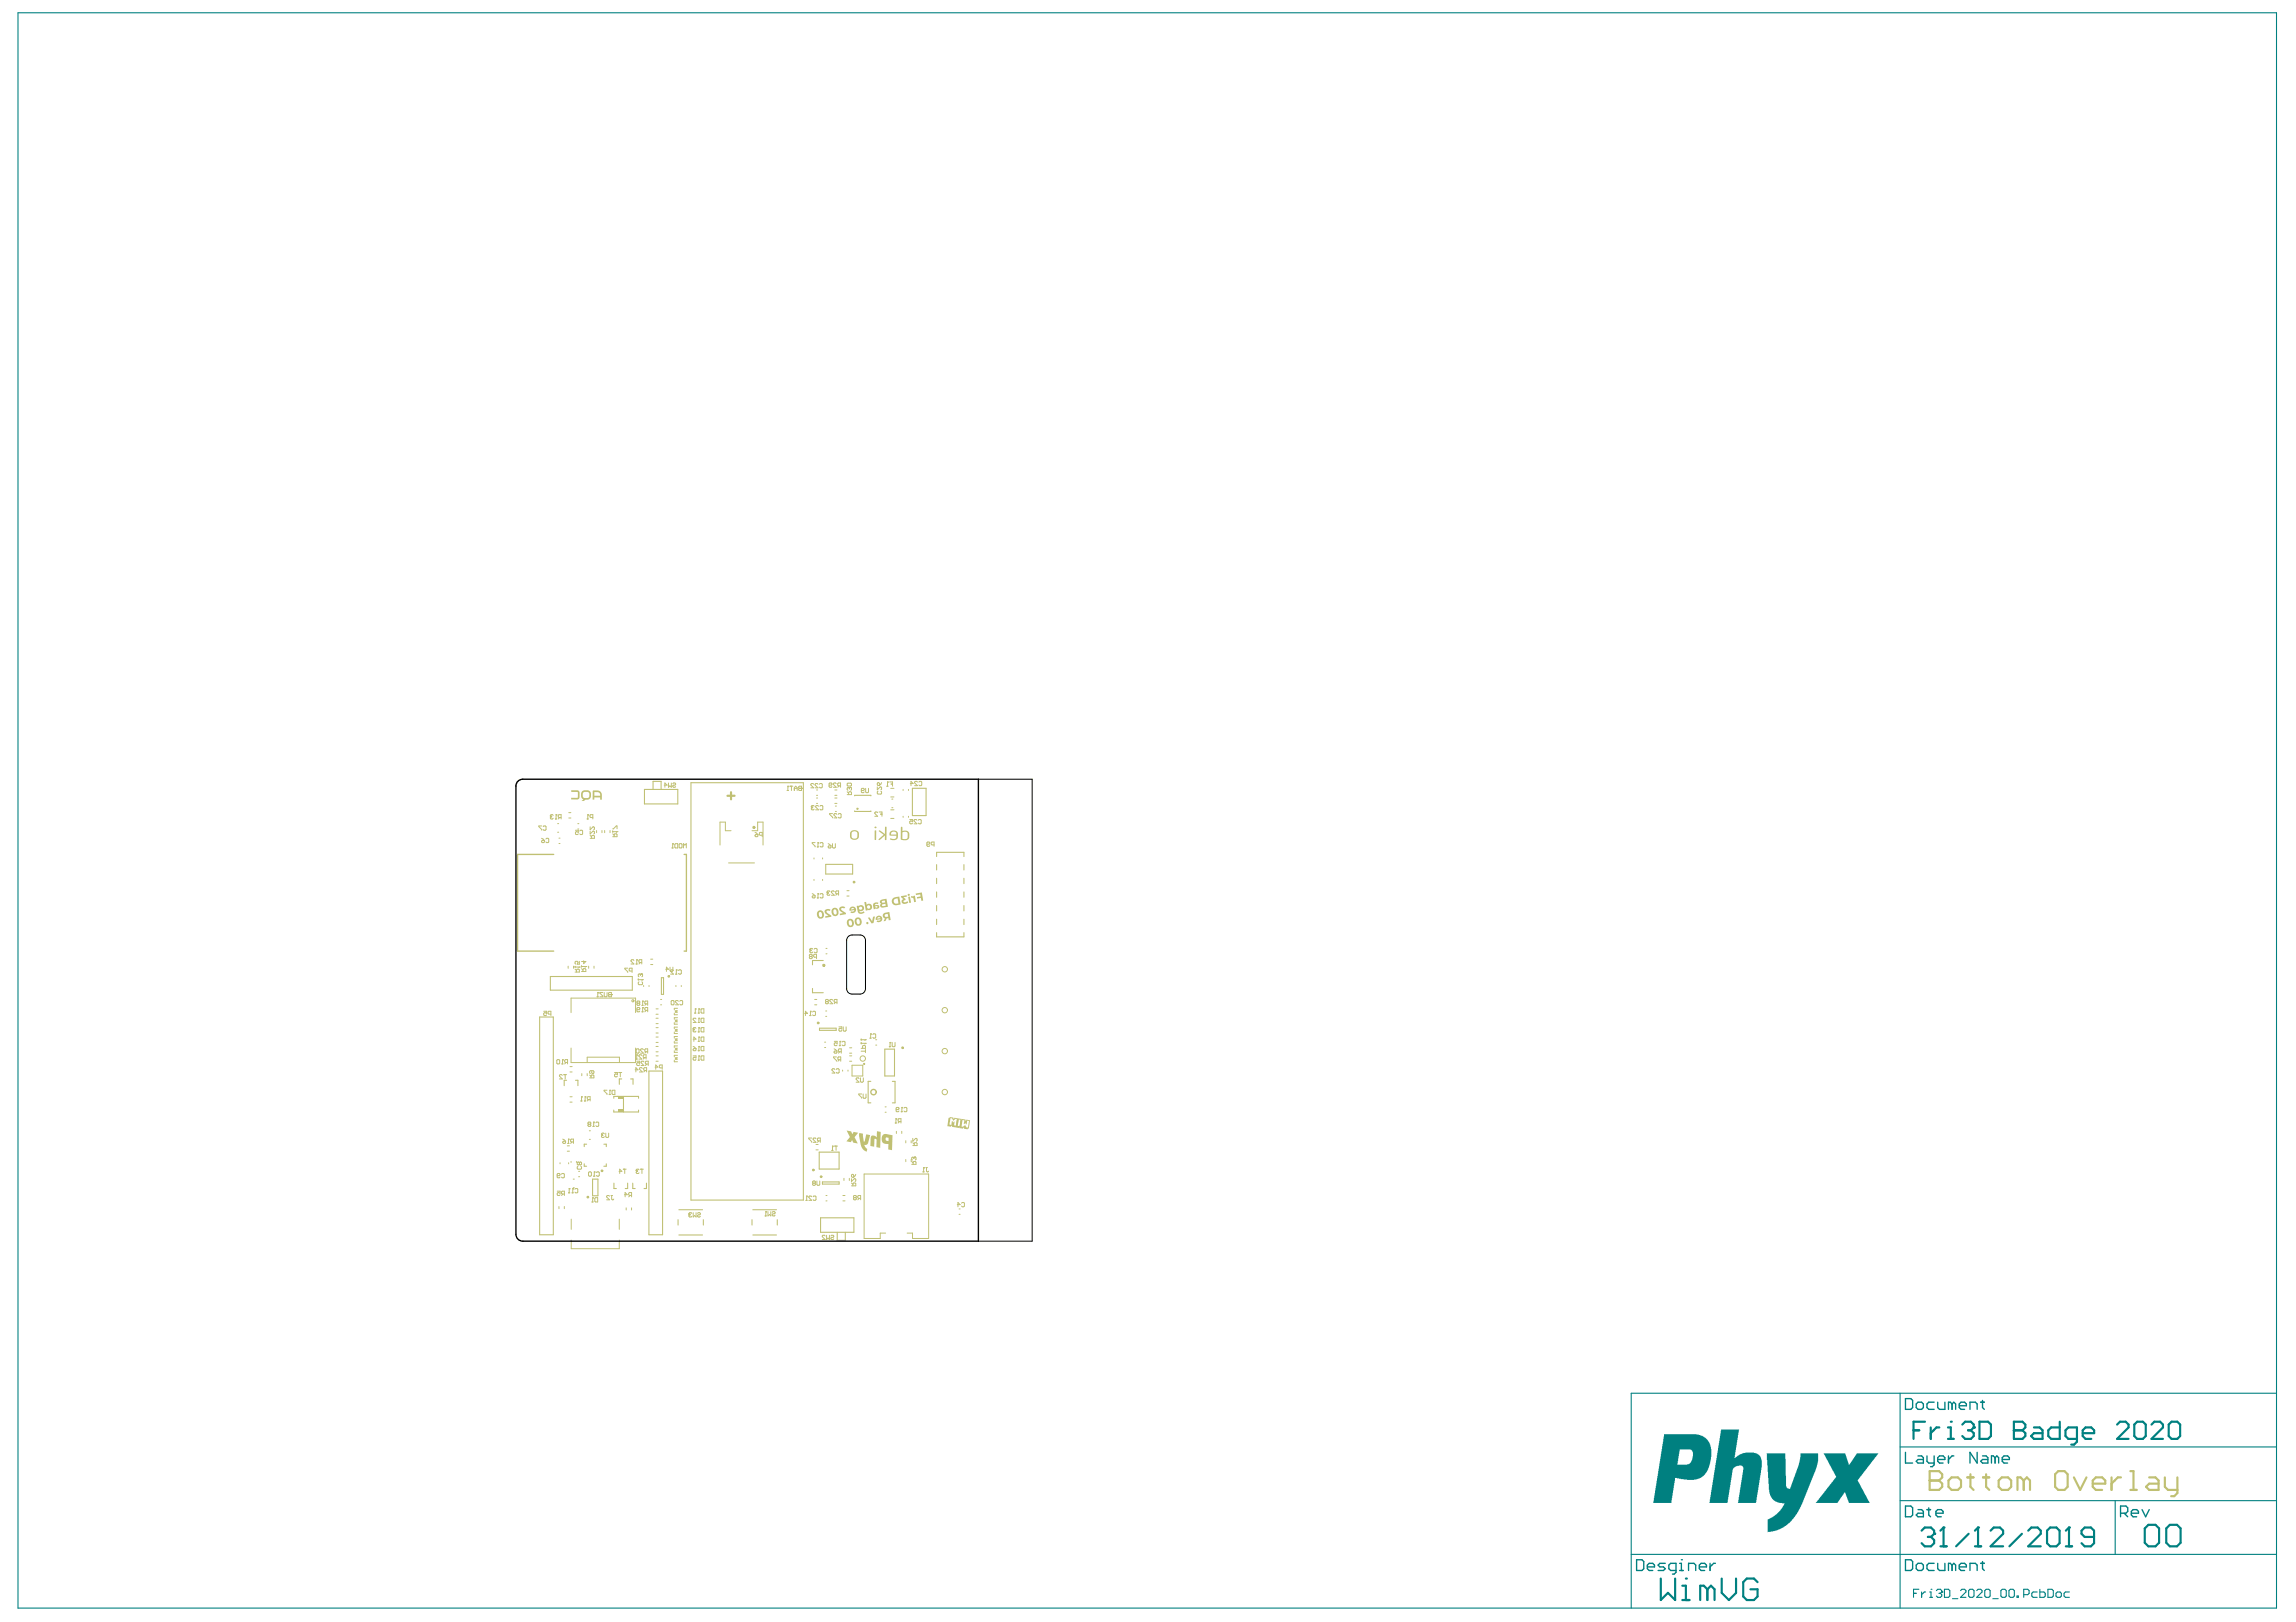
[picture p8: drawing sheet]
<svg xmlns="http://www.w3.org/2000/svg" width="297mm" height="210mm" viewBox="0 0 297 210" stroke-linecap="round" stroke-linejoin="round" font-family="sans-serif">
<g fill="#008080">
<path d="M228.5 188.1h2.5l.1 4.2v.2l.3 .2 .2-.1 1.1-3.1 .2-.9v-.5h2.3v1l-.3 1.3-1.9 4.6-.8 1.3-1 1.1-1 .5-.8 .3-.7 .1v-1.2a.45 .45 0 0 1 .4-.6l.7-.5 .6-.5 .5-1h-.7l-.6-.2-.4-.4-.2-.4-.2-.7z"/>
<path d="M235.9 188.1h2.8l.5 1.4 .2-.1 .8-1.3h2.8l-2.6 3.3a.38 .38 0 0 0 .1 .5l1.4 2.6h-2.7l-.5-1.4h-.1l-.9 1.4h-2.8l2.2-2.8 .2-.3a.34 .34 0 0 0 .1-.5z"/>
<path d="M222.7 185h2.3l-.6 3.7 .7-.5 .7-.2h1.3l.4 .2 .3 .4 .1 .4v.9l-.7 4.6h-2.4l.7-4.1a.58 .58 0 0 0-.1-.7h-.7l-.3 .2a.59 .59 0 0 0-.3 .7l-.6 3.9h-2.4z"/>
<path d="M215.3 185.6h4.2l.8 .3 .6 .5 .4 .7 .1 .4v1.4l-.3 .8-.3 .8-.3 .4-.5 .4-.8 .2h-.9l-1.6-.2-.5 3.2h-2.3zM217.3 187.6l-.3 1.9h1.3l.3-.1 .3-.5 .1-.7a.57 .57 0 0 0-.3-.6z"/>
</g>
<g fill="none" stroke="#008080" stroke-width=".14">
<path d="M2.3 1.7h292.2v206.4h-292.2zM245.8 180.3v27.8M245.8 194.2h48.7M245.8 187.2h48.7M273.6 194.2v7M294.5 180.3h-83.5v27.8M211 201.2h83.5M247.6 206.2h.3M248.3 205.7h-.7v1M248.6 206v.7M249.1 206h-.2l-.3 .4M249.6 206h.2v.7"/>
<path d="M249.6 206.7h.4M249.8 205.7h.1M250.5 205.8l.2-.1h.3l.2 .1v.2M250.9 206.2h.1M251 206.2l.2 .2v.1l-.2 .2h-.3l-.2-.2M251.2 206h.1M251.2 206l-.2 .2M251.6 205.7h.5l.2 .1v.7l-.2 .2h-.5zM252.6 206.9h.7M253.6 205.8l.2-.1h.4l.1 .1v.2l-.7 .7h.7M254.7 205.8l.2-.1h.3l.2 .1v.7l-.2 .2h-.3l-.2-.2zM255.7 205.8l.2-.1h.4l.1 .1v.2l-.7 .7h.7"/>
<path d="M256.8 205.8l.1-.1h.4l.2 .1v.7l-.2 .2h-.4l-.1-.2zM257.8 206.9h.7M258.9 205.8l.1-.1h.4l.2 .1v.7l-.2 .2h-.4l-.1-.2zM259.9 205.8l.2-.1h.3l.2 .1v.7l-.2 .2h-.3l-.2-.2zM260.9 206.5h.2v.2h-.2zM261.8 206.4h.5l.2-.2v-.4l-.2-.1h-.5v1M263.6 206h-.6l-.1 .2v.3l.1 .2h.6M263.9 205.7v1h.5l.2-.2v-.3l-.2-.2h-.5M264.9 205.7h.6l.1 .1v.7l-.1 .2h-.6zM266 206.2l.2-.2h.3l.2 .2v.3l-.2 .2h-.3l-.2-.2zM267.7 206h-.5l-.2 .2v.3l.2 .2h.5"/>
</g>
<g fill="none" stroke="#008080" stroke-width=".18">
<path d="M246.5 194.9h.7l.2 .2v1l-.2 .2h-.7zM246.5 181h.7l.2 .2v1l-.2 .2h-.7zM246.5 187.9v1.4h.9M247.9 181.7l.2-.2h.5l.2 .2v.5l-.2 .2h-.5l-.2-.2zM248.1 195.4h.5l.2 .2v.7h-.7l-.2-.2 .2-.3h.7M248.1 188.4h.5l.2 .2v.7h-.7l-.2-.2 .2-.2h.7M249.3 195.4h.5M249.3 188.4v.7l.2 .2h.7M249.5 195.1v1l.3 .2M250.2 181.5h-.7l-.2 .2v.5l.2 .2h.7M250.2 188.4v1.2l-.2 .2h-.2M250.5 195.8h.9v-.2l-.2-.2h-.5l-.2 .2v.5l.2 .2h.5"/>
<path d="M250.7 188.9h.9v-.3l-.2-.2h-.5l-.2 .2v.5l.2 .2h.5M250.7 181.5v.7l.2 .2h.7v-.9M252.1 188.4v.9M252.5 181.7l-.2-.2h-.2v.9M252.5 181.7l.3-.2 .2 .2v.7M252.5 181.7v.7M252.8 188.4h-.3l-.4 .5M253.5 181.9h.9v-.2l-.2-.2h-.5l-.2 .2v.5l.2 .2h.5M254.9 182.4v-.9h.7l.2 .2v.7M255.8 187.9v1.4l-.9-1.4v1.4M256.3 181.5h.4M256.5 188.4h.4l.3 .2v.7h-.7l-.2-.2 .2-.2h.7"/>
<path d="M256.5 181.2v1l.2 .2M258.1 188.6l-.2-.2h-.3v.9M258.1 188.6v.7M258.1 188.6l.2-.2 .3 .2v.7M259 188.9h1v-.3l-.3-.2h-.4l-.3 .2v.5l.3 .2h.4M274.3 195.8h.7l.3-.2v-.5l-.3-.2h-.7v1.4M274.8 195.8l.5 .5M275.7 195.8h1v-.2l-.3-.2h-.4l-.3 .2v.5l.3 .2h.4M277.1 195.4l.5 .9 .5-.9M211.7 201.8h.7l.3 .3v.9l-.3 .2h-.7zM213.1 202.8h.9v-.3l-.2-.2h-.4l-.3 .2v.5l.3 .2h.4M215.4 202.3h-.7l-.2 .2 .2 .3h.5l.2 .2-.2 .2h-.7"/>
<path d="M216.8 203.2h-.7l-.2-.2v-.5l.2-.2h.7v1.2l-.2 .2h-.2M217.3 203.2h.5M217.3 202.3h.2v.9M217.5 201.8h.1M218.5 203.2v-.9h.6l.3 .2v.7M219.8 202.8h1v-.3l-.3-.2h-.4l-.3 .2v.5l.3 .2h.4M221.2 202.3v.9M221.9 202.3h-.2l-.5 .5M246.5 201.8h.7l.2 .3v.9l-.2 .2h-.7zM247.9 202.5l.2-.2h.5l.2 .2v.5l-.2 .2h-.5l-.2-.2zM250.2 202.3h-.7l-.2 .2v.5l.2 .2h.7M250.7 202.3v.7l.2 .2h.7v-.9"/>
<path d="M252.5 202.5l-.2-.2h-.2v.9M252.5 202.5v.7M252.5 202.5l.3-.2 .2 .2v.7M253.5 202.8h.9v-.3l-.2-.2h-.5l-.2 .2v.5l.2 .2h.5M254.9 203.2v-.9h.7l.2 .2v.7M256.3 202.3h.4M256.5 202.1v.9l.2 .2"/>
</g>
<g fill="none" stroke="#008080" stroke-width=".28">
<path d="M247.6 185.1h.7M248.6 198.1l.4-.4h.8l.4 .4v.4M249 184h-1.4v2.2M249.4 198.9h.4M249.8 184.7v1.5M249.8 198.9l.4 .4v.4l-.4 .4h-.8l-.4-.4M250.2 198.5h.1M250.2 198.5l-.4 .4M250.9 184.7h-.4l-.7 .8M251.4 197.7h.1M251.4 197.7v2.4M251.4 197.7l-.4 .4"/>
<path d="M252 184.7h.4v1.5M252 186.2h.8M252.4 184h.1M253.9 184.4l.3-.4h.8l.3 .4v.3M254.6 185.1h.4M254.7 198.5l-1.6 1.6M255 185.1l.3 .4v.3l-.3 .4h-.8l-.3-.4M255.3 184.7h.1M255.3 184.7l-.3 .4M255.9 197.7h.1M255.9 197.7v2.4M255.9 197.7l-.4 .4"/>
<path d="M256.1 184h1.1l.4 .4v1.4l-.4 .4h-1.1zM257.5 198.1l.4-.4h.8l.4 .4v.4l-1.6 1.6h1.6M260.5 185.1h.1M260.5 184h1.2l.3 .4v.3l-.3 .4 .3 .4v.3l-.3 .4h-1.2zM260.5 185.1h1.2M261.6 198.5l-1.6 1.6M262.4 198.1l.4-.4h.8l.4 .4v.4l-1.6 1.6h1.6M263.1 184.7h.8l.3 .4v1.1h-1.1l-.3-.4 .3-.3h1.1M264.8 198.1l.4-.4h.8l.5 .4v1.6l-.5 .4h-.8l-.4-.4zM266.5 184v2.2h-1.1l-.4-.4v-.7l.4-.4h1.1M267.7 197.7h.1M267.7 197.7v2.4"/>
<path d="M267.7 197.7l-.4 .4M268.7 186.2h-1.1l-.4-.4v-.7l.4-.4h1.1v1.9l-.4 .3h-.3M269.4 185.5h1.5v-.4l-.3-.4h-.8l-.4 .4v.7l.4 .4h.8M270.9 198.9h-1.2l-.4-.4v-.4l.4-.4h.8l.4 .4v1.6l-.4 .4h-.8l-.4-.4M273.9 184.4l.4-.4h.7l.4 .4v.3l-1.5 1.5h1.5M276.1 184.4l.4-.4h.7l.4 .4v1.4l-.4 .4h-.7l-.4-.4zM277.5 197.8l.4-.5h1l.4 .5v1.8l-.4 .5h-1l-.4-.5zM278.3 184.4l.4-.4h.8l.3 .4v.3l-1.5 1.5h1.5M280.3 197.8l.4-.5h.9l.5 .5v1.8l-.5 .5h-.9l-.4-.5zM280.6 184.4l.3-.4h.8l.4 .4v1.4l-.4 .4h-.8l-.3-.4zM214.9 204.3v2.8l.9-1 .9 1v-2.8M217.6 207.1h1"/>
<path d="M217.6 205.2h.5v1.9M218.1 204.3h.1M220.9 205.7l-.5-.5h-.4v1.9M220.9 205.7v1.4M220.9 205.7l.5-.5 .4 .5v1.4M222.7 204.3v1.8l1 1 .9-1v-1.8M227.4 204.7l-.5-.4h-.9l-.5 .4v1.9l.5 .5h.9l.5-.5v-.9h-.9M251 200.1h.8M255.5 200.1h.8M267.3 200.1h.8"/>
</g>
<g fill="#c0c073">
<path d="M113.1 107h.2l.1 .1-.2 .1z"/>
<path d="M113.2 107.5h.2l-.1 1.2-.2-.1z"/>
<path d="M73.9 102.3h1l.1 .4v.5l-.1 .2-1 .1v-.3l.8 .1 .1-.2-.1-.6h-.8z"/>
<path d="M111.2 146.6l.5 .1 .1 1h.1l.2-.9 .5 .1-.3 1.1-.2 .2h-.3l.2 .3 .2 .2-.1 .3-.4-.2-.3-.4-.2-1.3z"/>
<path d="M112.7 147h.5l.2 .2 .1-.8 .4 .1v2h-.5v-1l-.2-.1-.1 .1v.9l-.5-.1v-1z"/>
<path d="M109.5 146.3l.6 .1 .2 .4 .1-.3 .6 .1-.4 .6 .4 .8-.6-.1-.1-.4-.2 .3-.6-.1 .5-.6z"/>
<path d="M113.7 107.5h.2l.6 .4v-.9h.2l-.1 1.7h-.1v-.6l-.7 .6h-.1l.6-.7z"/>
<path d="M110.1 107.6l-.1 .2v.5l.1 .3 .6 .1 .4-.2v-.7l-.1-.3-.5-.1zM110.2 107.7l.3-.1 .4 .1v.6l-.1 .2h-.4l-.2-.1z"/>
<path d="M76.7 102.3v1.2h.2v-.3h.7v.3h.3v-.7l-.2-.4-.4-.1zM76.9 102.5l.6 .1 .1 .4h-.7z"/>
<path d="M115.2 107.6l-.1 .5h.8l.1 .3-.2 .2-.6-.1-.1 .1 .6 .1 .3-.1 .2-.2-.1-.7-.4-.2zM115.3 107.7l.3-.1h.2l.1 .2 .1 .2h-.7z"/>
<path d="M116.6 107l-.1 1.6 .5 .2 .5-.1 .1-.3v-.7l-.4-.2h-.5v-.5zM116.7 107.7l.4-.1 .3 .2v.6l-.1 .2-.6-.1z"/>
<path d="M75.3 102.4l-.1 .3v.5l.3 .3-.3 .2h.3l.3-.2h.3l.3-.2 .1-.6-.2-.3-.2-.1h-.5zM75.4 102.6l.2-.1h.6v.2v.4l-.2 .2-.5-.1-.1-.2z"/>
<path d="M114.2 146.8l-.1 .5v.5l.3 .2h.5v.7l.5 .1 .1-1.9-.9-.2zM114.6 147.2h.4l-.1 .5-.3-.1z"/>
</g>
<g fill="none" stroke="#c0c073" stroke-width=".13">
<path d="M72.1 106.6h.2M72.1 107.7h.2M72.3 109.2h.2M72.3 108.5h.2M73.6 105.9h.3M73.6 105.2h.3M74.7 106.6h.2M74.7 107.3h.2M77.2 107.5v.3M77.9 107.5v.3M78.2 107.5v.3M78.9 107.5v.3"/>
<path d="M94.3 111.7h3.3M94.6 107.5h-.8v-1.1h-.7v3M97.3 107.5h.7v-1.1h.7v3M105.3 111v.2M105.3 113.8v.1M105.6 104h.2M105.6 103.3h.2M105.6 102.9h.2M105.6 102.2h.2M106.4 111v.2M106.4 113.8v.1M108 104h.3"/>
<path d="M108 103.3h.3M108 102.9h.3M108 102.2h.3M108.1 105h.1M108.1 104.3h.1M109.6 115.3h.2M109.6 116h.2M115.2 105.9h.5M115.2 104.8h.5M115.2 103.1h.5M115.2 102h.5M115.4 104.5h.1"/>
<path d="M115.4 103.4h.1M116.8 102.2v.1M116.8 105.6v.2M117.5 102.2v.1M117.5 105.6v.2M73.5 125v.3M73.7 138h.3M73.7 138.7h.3M73.9 131v-1.8h8.3v1.8M73.9 135.6v1.9h8.3v-1.9M74.2 125v.3M75.3 138.9v.3"/>
<path d="M76 137.5v-.7h4.1v.7M76 138.9v.3M76.2 125v.3M76.8 125v.3M83.3 127.5v.2M84 127.5v.2M84.2 124.8h.3M84.2 124.1h.3M84.9 136.6h.2M84.9 136.1h.2M84.9 135.4h.2M84.9 134.9h.2"/>
<path d="M84.9 134.2h.2M84.9 133.7h.2M84.9 133h.2M84.9 131.8h.2M84.9 132.5h.2M84.9 130.6h.2M84.9 131.3h.2M84.9 137.3h.2M85.5 130h.1M85.5 129.3h.1M87.2 136v.2h.5M87.2 131.1v.2h.5"/>
<path d="M87.2 132.3v.2h.5M87.2 133.5v.3h.5M87.2 134.8v.2h.5M87.2 137.2v.2h.5M87.4 130.8v.2M87.4 132v.3M87.4 133.2v.3M87.4 134.4v.3M87.4 135.6v.3M87.4 136.8v.3M87.4 137l.2-.2v.3zM87.4 130.9l.2-.1v.2z"/>
<path d="M87.4 132.1l.2-.1v.3zM87.4 135.8l.2-.2v.3zM87.4 127.5v.2M87.6 133.2v.3l-.2-.2zM87.6 134.4v.3l-.2-.1zM87.7 130.5h-.5v.2M87.7 131.7h-.5v.2M87.7 132.9h-.5v.2M87.7 134.1h-.5v.2M87.7 135.4h-.5v.2M87.7 136.6h-.5v.2M88.1 127.5v.2"/>
<path d="M105.4 130h.3M105.4 129.3h.3M106.7 134.9h.1M106.7 135.6h.1M106.8 130.8h.2M106.8 131.5h.2M106.9 123.4h.1M106.9 122.7h.1M109 138.5v.1M109.7 138.5v.1M109.9 136.6h.3M109.9 137.3h.3"/>
<path d="M109.9 136.3h.3M109.9 135.6h.3M110.2 137.9h1.4v1.3h-1.4zM113.3 135.2h.1M113.3 134.6h.1M72.3 156.1v.3M72.5 150.5v.1M73 156.1v.3M73.4 149h.3M73.4 148.3h.3M73.6 150.5v.1M73.7 141.9h.3"/>
<path d="M73.7 142.6h.3M73.9 150.3v.1M73.9 157.8v1.3M74.2 153.7h.1M74.2 152.6h.1M74.6 150.3v.1M74.9 152.3h.1M74.9 151.6h.1M76.2 147.4h.2M76.2 146.3h.2M80.1 157.8v1.3M81 156.3v.3"/>
<path d="M81.7 156.3v.3M105.6 148.8h.2M105.6 148.1h.2M106.9 154.7h.1M106.9 155.4h.1M109 154.7h.3M109 155.4h.3M109.2 152.5v.3M109.9 152.5v.3M114.5 143.9h.1M114.5 143.2h.1M114.6 159.6h-.7v.7h-2.1v-8.4h8.3v8.4h-2v-.7h-.7"/>
<path d="M116 146.4v.3M116.7 146.4v.3M117.2 147.6v.3M117.2 150.1v.2M117.9 147.6v.3M117.9 150.1v.2M124.1 156.4h.1M124.1 157.1h.1M73.9 160.5v1.1h6.2v-1.1"/>
</g>
<g fill="none" stroke="#c0c073" stroke-width=".14">
<path d="M83.4 102.2h4.3v1.8h-4.3zM84.5 102.2v-1.1h1v1.1M89.4 101.3h14.5v54h-14.5zM106.8 111.9h3.5v1.2h-3.5zM110.6 103v-.1h2.1v.1M110.6 104.9v.1h2.1v-.1M118 102h1.8v3.5h-1.8zM121.2 110.8v-.5h3.5v.5M121.2 111.9v.7M121.2 113.7v.7M121.2 115.4v.7M121.2 117.2v.7"/>
<path d="M121.2 119v.6M124.7 111.9v.7M124.7 113.7v.7M124.7 115.4v.7M124.7 117.2v.7M124.7 119v.6M69.8 131.6h1.8v28.2h-1.8zM71.2 126.4h10.6v1.7h-10.6zM73.3 139.8h-.3v.7M74.5 139.8h.3v.7M80.4 139.6h-.3v.7M81.6 139.6h.3v.7"/>
<path d="M84 138.6h1.7v21.2h-1.7zM85.6 126.5h.2v2.2h-.2zM105.1 127.9v.6h1.4M106 133.1h2.2v.2h-2.2zM106.5 124.3h-1.4v.6M112.7 139.9h-.4v2.8h.4M114.5 135.8h1.2v3.4h-1.2zM115.4 139.9h.4v2.8h-.4M121.2 120.7v.5h3.5v-.5M75.6 150.6v.3h.3M75.9 148.1h-.3v.3M76.7 152.6h.7v2.1h-.7z"/>
<path d="M78.1 148.1h.3v.3M78.4 150.6v.3h-.3M79.4 142.1v-.2h3.2v.2M79.4 143.7v.2h3.2v-.2M79.4 153.1v.7h.3M80.7 141.9v2M81.2 153.1v.7h-.3M81.9 153.1v.7h.3M83.6 153.1v.7h-.3M87.7 157.8v.7M87.8 159.8h3.1M87.8 156.6h3.1"/>
<path d="M91 157.8v.7M97.3 157.8v.7M97.4 159.8h3.1M97.4 156.6h3.1M100.6 157.8v.7M106 149.1h2.6v2.2h-2.6zM106.2 157.6h4.3v1.9h-4.3zM106.4 153h2.2v.2h-2.2zM108.3 159.5v1h1.1v-1"/>
</g>
<path d="M71.6 110.6h-4.6v12.5h4.6M88.5 110.6h.3v12.5h-.3" fill="none" stroke="#c0c073" stroke-width=".18"/>
<g fill="#c0c073">
<path d="M79.9 143.6h.8v.3h-.8z" fill-rule="evenodd"/>
<path d="M79.9 141.9h.8v.3h-.8z" fill-rule="evenodd"/>
</g>
<g fill="none" stroke="#c0c073" stroke-width=".13">
<path d="M70.1 108.9l.1-.1h.2l-.1 .2h-.1zM70.1 108.5l.3 .3M70.1 106.9h-.4l.4 .5M70.3 107l.1-.1 .2 .1v.3v.1l-.3-.1M70.6 108.6l.1-.1 .3 .1v.3l-.1 .1-.3-.1M71.2 105.6h.1M71.2 105.6l.1 .1M71.3 105.7l-.1 .1 .1 .2 .3-.1M71.3 105.7h.1M71.6 105.5l-.3-.1-.1 .2M71.8 106h.2M71.9 105.4h.1"/>
<path d="M71.9 105.4l.1 .1M71.9 105.4v.6M72.4 105.8l-.2 .2M72.6 105.8h-.3l-.1-.3 .1-.1h.3v.6M76 106h.1M76 105.4h.1M76 105.4l.1 .1M76 105.4v.6M76.3 108.5h.6v-.3l-.3-.1-.1 .1v.3M76.3 107v.4l.4-.4 .2 .1-.1 .3M76.3 107.6v.3l.4-.3 .2 .1-.1 .2M76.3 108.1l.2 .2"/>
<path d="M76.7 105.8h-.3l-.1-.3 .1-.1h.3v.6M79.3 108.3h.5v-.3l-.3-.1v.1v.3M79.3 107.3l.4-.4h.1v.4M79.3 107.9l.2 .2M79.3 107.5v.2M79.3 107.6h.5M79.8 107.6h.1M79.8 107.6l-.1 .1M86.9 109.7h.2M87 109.2h.1M87 109.2v.5M87 109.2l.1 .1"/>
<path d="M87.4 109.2h.3v.5h-.3l-.1-.1v-.3zM87.9 109.3l.1-.1 .2 .1v.3l-.1 .1-.2-.1zM88.4 109.7v-.5l.2 .2 .2-.2v.5M105 104.4h.1M105 104.4l.1 .1M105.1 104.5l-.1 .1 .1 .2 .2-.1M105.1 104.5h.1M105.1 115.6l.4 .3M105.2 115.9h.3v.2l-.3 .1-.1-.1zM105.3 104.3l-.2-.1-.1 .2M105.5 109h-.4l.4 .6M105.7 116.2h.2"/>
<path d="M105.7 109.6h.2M105.8 115.6h.1M105.8 109h.1M105.8 109v.6M105.8 115.6v.6M105.8 115.6l.1 .1M105.8 109l.1 .1M105.9 104.3l-.1-.1-.3 .1 .4 .5h-.4M106.1 104.3l.1-.1 .2 .1v.4v.1l-.3-.1M106.1 115.7l.1-.1 .3 .1v.4l-.1 .1-.3-.1M106.1 109.1l.1-.1 .3 .1v.4l-.1 .1-.3-.1M107 115.5h.1"/>
<path d="M107 115.5l.1 .1M107.1 115.6l-.1 .1 .1 .2 .3-.1M107.1 115.6h.1M107.1 109.2l.4 .3M107.2 109.5h.3v.1l-.3 .1-.1-.1zM107.3 101.6h.2l.1-.1-.1-.2-.2 .1v.4l.1 .1 .2-.1M107.4 115.4l-.3-.1-.1 .2M107.7 105.3h-.4l.4 .5M107.7 109.2v.4l.1 .1 .3-.1v-.4M107.9 115.4l-.1-.1-.2 .1 .3 .5h-.3M108.2 101.4l-.1-.1-.3 .1 .4 .5h-.4M108.3 105.4l-.1-.1-.3 .1 .4 .4h-.4"/>
<path d="M108.3 115.7l-.2 .2M108.4 105.4l.1-.1 .3 .1v.4h-.1h-.3M108.5 115.7h-.3l-.1-.3 .1-.1h.3v.6M108.6 101.7l-.2 .2M108.7 101.7h-.2l-.1-.1 .1-.3h.2v.6M111.4 102.3h.3l.1-.1-.1-.2-.3 .1v.4l.1 .1 .3-.1M112 102v.5l.1 .1 .3-.1v-.5M113.5 105.2v-.1l-.3 .1 .3 .4h-.3M113.7 105.1h.4v.5M113.9 105.4h.2M117.7 106.1h.4v.2l-.2-.1-.2 .1 .1 .3 .3-.1M117.8 101.4h.3l-.2-.3v.6"/>
<path d="M118.6 106.1h-.1h-.2l.3 .5h-.3M118.7 101.2l-.1-.1-.3 .1 .4 .5h-.4M118.8 106.1h.1h.3v.4l-.1 .1-.3-.1M118.9 101.2l.1-.1 .2 .1v.4v.1l-.3-.1M119.9 109.2h.3h.1l-.1-.2-.3 .1v.3l.1 .1 .3-.1M120.8 109.3h-.2l-.1-.2 .1-.1h.2v.5M70.3 130.9h.4v.2h-.3l-.1 .2 .1 .1 .3-.1M71.3 131.2h-.3l-.1-.2 .1-.1h.3v.5M72 137.2l.1-.1 .3 .1v.4l-.1 .1-.3-.1zM72.7 137.7h.2M72.7 139.2v-.1l-.3 .1 .3 .4h-.3M72.8 137.1h.1"/>
<path d="M72.8 137.1l.1 .1M72.8 137.1v.6M72.9 139.1h.4M73.1 139.1v.5M73.2 137.5l-.1 .2M73.4 137.5h-.3v-.3v-.1h.3v.6M74.4 125.8h.6v-.3l-.3-.1-.1 .1v.3M74.4 125.4l.2 .2M74.4 125.1v.1M74.4 125.1h.6M75 125.1h.1M75 124.4v.4h-.3l.1-.2-.1-.2-.3 .1 .1 .3"/>
<path d="M75 125.1l-.1 .1M75.2 125v.2M75.2 125.7h.6v-.3h-.3h-.1v.3M75.2 125.4l.2 .1M75.2 125.1h.6M75.5 124.3v.4l.3-.3h-.6M75.8 125.1h.1M75.8 125.1l-.1 .1M76.3 139.5h.5v-.3l-.2-.1-.1 .1v.3M76.3 139.1l.2 .2M76.6 138.6v.2v.1l.2-.1-.1-.2h-.3l-.1 .1 .1 .2M77.2 129h.2"/>
<path d="M77.3 128.4h.1M77.3 128.4v.6M77.3 128.4l.1 .1M78 128.4h-.4l.4 .5v.1h-.4M78.2 128.4v.5l.1 .1 .2-.1v-.5M78.7 128.5l.1-.1h.3v.6h-.3l-.1-.1 .1-.2zM78.8 128.7h.3M79.1 128.7h.1M79.5 138.8h.4v.3l-.2-.1-.2 .1 .1 .2h.3M80.1 138.8h.3M80.2 138.8v.5M82 124.3l-.1-.1-.3 .1 .4 .5h-.4"/>
<path d="M82.2 138.4h.3l-.2-.2v.5M82.3 124.8h.2M82.3 137.1h.2M82.3 135.8l.1-.1 .3 .1v.4l-.1 .1-.3-.1zM82.4 124.2h.1M82.4 124.2v.6M82.4 124.2l.1 .1M82.4 136.5h.1M82.4 136.5v.6M82.4 137.3h.3v.3l-.1-.1-.2 .1 .1 .3 .2-.1M82.4 136.5l.1 .1M82.4 130.7h.3l.1-.1-.1-.2-.3 .1v.3l.1 .1 .3-.1"/>
<path d="M82.5 129.8l-.1-.1 .1-.2 .3 .1-.1 .2M82.5 129.8l-.1 .1 .1 .2 .3-.1-.1-.2M82.5 129.8h.2M82.6 126.7v.2M82.6 126.8h.5M82.7 127.1h-.1l.1 .3h.3l.1-.1-.1-.2M82.8 124.6l-.1 .2M82.9 126.1v.1M82.9 126.1l-.1-.1-.2 .1 .1 .3M82.9 126h.1M82.9 126l.2 .1-.1 .3M82.9 126v.1"/>
<path d="M83 124.6h-.3v-.3v-.1h.3v.6M83 136.6l-.1-.1-.2 .1 .3 .5h-.3M83.1 130.1h.1M83.1 130.9h.1M83.1 138.3l-.1-.1-.3 .1 .4 .4h-.4M83.1 126.8h.1M83.1 126.8l-.1 .1M83.1 129.5h.1M83.1 130.4h.1M83.1 129.5v.6M83.1 130.4v.5M83.1 129.5l.1 .1"/>
<path d="M83.1 130.4l.1 .1M83.2 135.8l-.1-.1-.2 .1 .3 .5h-.3M83.3 137.4l-.1-.1-.3 .1 .4 .5h-.4M83.4 136.9l-.2 .2M83.5 138.5l-.2 .2M83.6 136.9h-.3l-.1-.3 .1-.1h.3v.6M83.6 129.9l-.2 .2M83.6 136.1l-.2 .2M83.6 130.8l-.2 .1M83.7 138.5h-.3l-.1-.2 .1-.1h.3v.5M83.7 137.7l-.2 .2M83.8 136.1h-.3l-.1-.1 .1-.3h.3v.6"/>
<path d="M83.8 129.9h-.3l-.1-.1 .1-.3h.3v.6M83.8 130.8h-.3l-.1-.1 .1-.3h.3v.5M83.9 137.7h-.3l-.1-.3 .1-.1h.3v.6M84.7 138.1h.4l-.3-.3v.6M85.7 138.2h-.3l-.1-.1 .1-.3h.3v.6M86.1 125.4h.4l-.3-.2v.5M86.7 125.2v.4l.4 .5h-.3M86.8 129.6l.1-.1 .3 .1v.3l-.1 .1-.3-.1zM87.1 125.2v.4l-.3 .1M87.1 125.6l-.3-.1v.2M87.4 126.1h.2M87.5 125.5h.1"/>
<path d="M87.5 125.5v.6M87.5 125.5l.1 .1M87.8 129.6l-.1-.1-.3 .1 .4 .4h-.4M87.8 125.6l.1-.1 .2 .1v.4v.1l-.3-.1M87.9 129.6l.1-.1 .3 .1v.3l-.1 .1-.3-.1M89.7 133.2h.1M89.7 136.6h.3v.3l-.1-.1-.2 .1 .1 .3 .2-.1M89.7 135.8l.1-.1h.2v.3h-.2zM89.7 135.4l.3 .3M89.7 133.2l.1 .1M89.7 134.5h.3l-.2-.3v.6M89.8 133.3l-.1 .1 .1 .1 .2-.1"/>
<path d="M89.8 133.3h.1M89.9 131.1h.1M90 130.5h.1M90 130.5v.6M90 130.5v.1M90 131.9v-.1l-.3 .1 .3 .4h-.3M90 133.1l-.2-.1-.1 .2M90.3 137.2h.2M90.3 131.1h.2M90.3 136h.2M90.3 132.3h.2M90.3 133.5h.2"/>
<path d="M90.3 134.8h.2M90.4 136.6h.1M90.4 130.5h.1M90.4 135.4h.1M90.4 131.8h.1M90.4 133h.1M90.4 134.2h.1M90.4 130.5v.6M90.4 131.8v.5M90.4 133v.5M90.4 134.2v.6M90.4 135.4v.6"/>
<path d="M90.4 136.6v.6M90.4 136.6l.1 .1M90.4 130.5l.1 .1M90.4 135.4l.1 .1M90.4 131.8l.1 .1M90.4 133l.1 .1M90.4 134.2l.1 .1M90.7 130.6l.1-.1h.3v.6h-.3l-.1-.1zM90.7 131.9l.1-.1h.3v.5h-.3l-.1-.1zM90.7 133.1l.1-.1h.3v.5h-.3l-.1-.1zM90.7 134.3l.1-.1h.3v.6h-.3l-.1-.1zM90.7 135.5l.1-.1h.3v.6h-.3l-.1-.1z"/>
<path d="M90.7 136.7l.1-.1h.3v.6h-.3l-.1-.1zM104.1 131.1h.4l-.3-.2v.5M104.8 131.4h.1M104.8 122.9h.1M104.8 122.9l.1 .1M104.8 123.8l-.1-.1 .1-.2 .3 .1-.1 .2M104.8 123.8l-.1 .1 .1 .2 .3-.1-.1-.2M104.8 123.8h.2M104.8 130.9h.1M104.8 130.9v.5M104.8 130.9l.1 .1M104.9 123l-.1 .1 .1 .2 .2-.1"/>
<path d="M104.9 123h.1M105.1 131l.1-.1 .3 .1v.3l-.1 .1-.3-.1M105.1 122.8l-.2-.1-.1 .2M105.3 122.8l.1-.1 .3 .1v.4l-.1 .1-.3-.1M105.6 123.9h-.2l-.1-.3 .1-.1h.2v.6M106.9 129.6l-.1-.1 .1-.2 .3 .1-.1 .2M106.9 129.6l-.1 .1 .1 .2 .3-.1-.1-.2M106.9 129.6h.2M107.7 129.4l-.1-.1-.2 .1 .3 .5h-.3M107.9 136.1l.1-.1h.3v.2l-.3 .1zM107.9 135.7l.4 .3M108 138.4l-.1-.1-.3 .1 .4 .5h-.4"/>
<path d="M108.1 129.7l-.2 .2M108.2 138.4l.1-.1 .3 .1v.4l-.1 .1-.3-.1M108.2 136.8h-.4l.4 .5M108.3 129.7h-.3l-.1-.3 .1-.1h.3v.6M108.6 137.1l-.2 .2M108.7 136.1l-.2 .2M108.8 137.1h-.3l-.1-.2 .1-.1h.3v.5M108.8 136.1h-.2l-.1-.3 .1-.1h.2v.6M111.1 139.6l-.1-.1-.2 .1 .3 .4h-.3M111.3 139.5v.5h.1h.3v-.5M111.4 134.5v.1M111.4 134.9v.2"/>
<path d="M111.4 135.7h.6v-.3l-.3-.1-.1 .1v.3M111.4 136h.6M111.4 135h.6M111.4 134.6h.6M112 135h.1M112 134.6h.1M112 135.8v.4M112 135l-.1 .1M112 134.6h-.1M112.5 134.3h.2M112.6 133.8h.1M112.6 133.8v.5"/>
<path d="M112.6 133.8l.1 .1M112.9 133.9l.1-.1 .3 .1v.4h-.1h-.3M115.1 135.5h.1M115.1 134.9h.1M115.1 134.9v.6M115.1 134.9l.1 .1M115.4 134.9v.5l.1 .1 .3-.1v-.5M72.1 152.1h.3l.1-.1-.1-.1-.3 .1v.3l.1 .1 .3-.1M72.1 154.2h.4v.2l-.2-.1-.2 .1 .1 .3 .3-.1M72.6 152l.1-.1 .3 .1v.3l-.1 .1-.3-.1M72.8 147.8l.1-.1h.3v.2l-.3 .1zM72.8 147.4l.4 .3"/>
<path d="M72.8 154.5l-.2 .2M73 154.5h-.3l-.1-.1 .1-.2h.3v.5M73.4 148h.2M73.5 147.4h.1M73.5 147.4v.6M73.5 147.4l.1 .1M73.5 154.4h.2M73.6 153.8h.1M73.6 153.8v.6M73.6 153.8l.1 .1M74 147.8l-.2 .2M74 154.4h.2"/>
<path d="M74.1 153.8h.1M74.1 153.8v.6M74.1 153.8l.1 .1M74.2 147.8h-.3l-.1-.3 .1-.1h.3v.6M74.4 153.9l.1-.1 .2 .1v.4v.1l-.3-.1M74.8 150.9l-.1 .1 .1 .3h.3l.1-.1-.1-.3M75 150.5v-.1l.2 .1-.1 .2h-.1M75 150.5l-.1-.1-.2 .1 .1 .2h.2M75 150.5v.2M76.1 151.7h.1h.3v.4l-.1 .1-.3-.1zM76.2 145.5l-.1-.1 .1-.2 .2 .1-.1 .2M76.2 145.5l-.1 .1 .1 .2 .2-.1-.1-.2"/>
<path d="M76.2 145.5h.1M76.6 155.5h.2M76.7 155h.1M76.7 155v.5M76.7 155l.1 .1M76.7 145.8h.2M76.8 152.2h.2M76.8 145.2h.1M76.8 145.2v.6M76.8 145.2l.1 .1M76.9 151.7h.1M76.9 151.7v.5"/>
<path d="M77 155.1v-.1h.3v.5h-.3zM77.1 145.3l.1-.1 .3 .1v.4l-.1 .1-.3-.1M77.2 151.7h.1h.2v.4l-.1 .1-.2-.1M77.8 146.8h.1M77.8 146.8l.1 .1M77.9 146.9l-.1 .1 .1 .2 .3-.1M77.9 146.9h.1M78.2 146.7l-.3-.1-.1 .2M78.4 146.6v.5l.1 .1 .2-.1v-.5M78.5 141.1h-.3l.3 .5M78.8 141.6h.2M78.9 154.8l-.1-.1-.3 .1 .4 .5h-.4"/>
<path d="M78.9 141.1h.1M78.9 141.1v.5M78.9 141.1l.1 .1M79 154.7h.2M79.1 154.7v.5l.1 .1 .2-.1M79.2 141.2l.1-.1h.2v.5h-.2l-.1-.1zM82.3 151.5h.1M82.3 151.5l.1 .1M82.4 151.6l-.1 .1 .1 .2 .3-.1M82.4 151.6h.1M82.7 151.4l-.3-.1-.1 .2M82.9 151.3h.3"/>
<path d="M83 151.3v.6M89.1 157.1h.1M89.1 157.1l.1 .1M89.2 157.2h.1M89.2 157.2l-.1 .1 .1 .2 .3-.1M89.5 157l-.3-.1-.1 .2M89.7 156.9v.6l.2-.2 .2 .2v-.6M90.2 157l.3-.1 .1 .2-.3 .1-.1 .2 .1 .1 .3-.1M99 157.4h.2M99.1 156.8h.1M99.1 156.8v.6M99.1 156.8l.1 .1"/>
<path d="M99.4 156.8v.6l.1-.2 .2 .2v-.6M99.9 156.9l.1-.1 .3 .1-.1 .2-.3 .1 .1 .2 .3-.1M104.3 155.3h.2M104.4 154.8h.1M104.4 154.8v.5M104.4 154.8l.1 .1M105 154.9l-.1-.1-.3 .1 .4 .4h-.4M105 147.3h-.4l.4 .5M105.2 154.9l.1-.1 .3 .1v.3l-.1 .1-.3-.1M105.2 153.1l-.1-.1 .1-.2 .3 .1-.1 .2M105.2 153.1l-.1 .1 .1 .2 .3-.1-.1-.2M105.2 153.1h.2"/>
<path d="M105.6 147.4l-.1-.1-.3 .1 .4 .4h-.4M105.7 152.8v.5l.1 .1 .3-.1v-.5M105.9 147.6l-.1 .2M106.1 147.6h-.3v-.2v-.1h.3v.5M106.7 159.9h-.3l.3 .5h-.3M106.9 159.9v.5l.2-.2 .2 .2v-.5M107.5 159.9h.1h.3l-.1 .2-.3 .1 .1 .2 .3-.1M107.6 148.9h.2M107.7 148.3h.1M107.7 148.3v.6M107.7 148.3l.1 .1M108 148.3h.3"/>
<path d="M108.2 148.3v.6M110.2 153.5h.5v-.3l-.3-.1-.1 .1v.3M110.2 152.5v.4l.3-.4 .2 .1-.1 .3M110.2 153.1l.1 .2M110.2 152.1l.1-.1 .1 .1v.2h-.1zM110.5 155l-.1-.1 .1-.2 .3 .1-.1 .2M110.5 155h.2M110.5 155l-.1 .1 .1 .2 .3-.1-.1-.2M110.7 152l-.3 .3M111.2 155.1l-.2 .2M111.3 155.1h-.2l-.1-.3 .1-.1h.2v.6M111.5 141.6h-.4l.4 .5"/>
<path d="M111.7 141.6v.4l.1 .1 .2-.1v-.4M115.8 145.3h.2M115.9 144.8h.1M115.9 144.8v.5M115.9 144.8l.1 .1M115.9 143.6h.3l.1-.1-.1-.2-.3 .1v.4l.1 .1 .3-.1M116.4 145.1l-.2 .2M116.6 145.1h-.3l-.1-.1 .1-.2h.3v.5M116.6 143.9h.2M116.7 143.3h.1M116.7 143.3l.1 .1M116.7 143.3v.6"/>
<path d="M117 143.4v-.1l.3 .1v.4l-.1 .1-.2-.1M118 150.7h.5v-.3l-.1-.1-.3 .1v.3M118 150.3l.1 .2M118.1 148.2h.5v-.2l-.2-.1-.1 .1v.2M118.1 147.3v.4l.4-.4 .1 .1v.3M118.1 147.9l.2 .2M118.2 149.8h-.1h-.1v.3M118.2 149.8v.1M118.3 149.8h.1M118.3 149.8h.2l-.1 .3M118.3 149.8h-.1M119.4 151.7h.2"/>
<path d="M119.5 151.1h.1M119.5 151.1v.6M119.5 151.1l.1 .1M119.8 151.1h.2M119.9 151.1v.5l.1 .1 .1-.1M123.8 155.9h.4l-.3-.3v.6M124.4 155.7l.1-.1 .3 .1v.4l-.1 .1-.3-.1"/>
</g>
<path d="M94.1 103h.9M94.6 102.5v.9" fill="none" stroke="#c0c073" stroke-width=".28"/>
<g fill="#c0c073">
<path d="M124.3 144.9l-.2 1.1 .5 .1v-.2h.1v.2h.5v-.1l.1 .1 .2-1.1-.5-.1v.1h-.1v-.1l-.5-.1v.1zM124.5 144.9l.3 .1-.1 .5h.1v-.2l.3 .2v-.5l.3 .1-.2 .8h-.2l-.1-.3-.3 .1v.1h-.2z"/>
<path d="M124 144.9h.3l-.1 .8h-.3zM123.8 144.8l-.2 1.1 .5 .1v-.1h.2l.1-1.1-.5-.1v.2z"/>
<path d="M122.7 144.7l-.1 1 .4 .1 .1-.1h.1v.1l.4 .1 .1-.1h.1l.1-1.1-.4-.1-.1 .2-.1-.1v-.1h-.4l-.1 .1zM123 144.7h.2l.1 .3h.1l.2-.2h.2l-.1 .9-.3-.1 .1-.4h-.2v-.1h-.2v.5l-.3-.1z"/>
</g>
<g fill="none" stroke="#c0c073" stroke-width=".13">
<path d="M74.4 107.4h.4v.3l-.2-.1-.2 .1 .1 .3 .3-.1M75 107.5l.1-.1 .3 .1v.4l-.1 .1-.3-.1M85.9 101.6h.4l-.3-.3v.6M86.5 101.3v.6l.2-.2 .2 .2v-.6M87 101.4l.1-.1 .3 .1-.1 .2-.3 .1 .1 .2 .3-.1M97.7 108.1l.1-.1h.3l-.1 .3h-.2zM97.7 107.7l.4 .3M98.6 108.1h-.3l-.1-.3 .1-.1h.3v.6M101.8 102.3h.2M101.9 101.7h.1M101.9 101.7v.6M101.9 101.7l.1 .1"/>
<path d="M102.2 101.7h.4M102.4 101.7v.6M102.8 102h.3M102.8 102.3v-.4l.1-.2 .2 .2v.4M103.3 101.8l.1-.1h.3v.6h-.3l-.1-.1 .1-.2zM103.4 102h.3M103.7 102h.1M105.3 101.5l-.1-.1-.3 .1 .4 .5h-.4M105.8 101.5l-.1-.1-.2 .1 .3 .5h-.3M106 101.5l.1-.1 .3 .1v.4l-.1 .1-.3-.1M109.6 102.8h.6v-.2l-.3-.1-.1 .1v.2M109.6 101.4l.1-.1h.4l.1 .3-.1 .1h-.4z"/>
<path d="M109.6 102.5l.2 .1M109.9 102l-.1-.1-.2 .1 .1 .3M109.9 102v.1M110 101.9h.1M110 101.9l.2 .1-.1 .3M110 101.9l-.1 .1M113.5 101.8v.4l.4-.4 .2 .1-.1 .3M113.5 101.4l.2-.1 .1 .1v.3l-.3-.1zM113.6 102.4l-.1 .1 .1 .3h.4l.1-.1-.1-.3M114.1 101.3l-.3 .4M114.7 101.7h.2M114.8 101.2h.1"/>
<path d="M114.8 101.2v.5M114.8 101.2l.1 .1M115.1 101.2h.4v.5M115.3 101.5h.2M81.2 125.3h-.4l.4 .5M81.8 125.7h-.3l-.1-.3 .1-.1h.3v.5M107.9 134.8h.4v.2l-.2-.1-.2 .1 .1 .3 .3-.1M108.5 132.9h.4v.3l-.2-.1-.2 .1 .1 .2 .3-.1M108.6 135.3h.2M108.7 134.8h.1M108.7 134.8v.5M108.7 134.8l.1 .1"/>
<path d="M109 134.9v-.1l.3 .1v.3l-.1 .1-.2-.1M109.1 132.9v.4l.1 .1 .3-.1v-.4M75.1 142.5h.2M75.2 141.9h.1M75.2 141.9v.6M75.2 141.9l.1 .1M75.6 142.5h.2M75.7 141.9h.1M75.7 141.9l.1 .1M75.7 141.9v.6M76.2 142.3l-.2 .2M76.3 142.3h-.2l-.1-.3 .1-.1h.2v.6"/>
<path d="M80.1 151.6h.4l-.3-.3v.6M80.6 151.3h.4M80.8 154.6h.4l-.3-.3v.6M80.8 151.3v.6M81.5 154.7l-.2 .2M81.7 154.7h-.3l-.1-.3 .1-.1h.3v.6"/>
</g>
<g fill="#c0c073">
<path d="M112.3 118.8l.2-.1 .3 .5 .1-.6h.3l-.2 .8-.2 .1z"/>
<path d="M118.5 115.6l.8-.1 .1 1-.2 .1-.1-.4-.4 .1-.1-.2 .5-.1-.1-.3-.5 .1z"/>
<path d="M117.9 116l.3 .1-.1-.1 .3-.1 .1 .8h-.2l-.1-.4-.1-.1h-.2z"/>
<path d="M116.6 116l.7-.2v.2l-.4 .1 .2 .2 .1 .2h-.3v.2l.2 .1 .3-.2 .1 .2-.4 .2-.4-.1-.1-.3 .3-.2-.3-.3z"/>
<path d="M108.6 117.5l.4-.2 .3 .1-.1 .2-.3-.1-.1 .2 .6 .4 .1 .2-.8 .1-.1-.2h.5l-.4-.3-.1-.2z"/>
<path d="M106.7 117.8l.3-.2 .5 .2-.2 .1h-.3l-.1 .1 .6 .5 .1 .1-.8 .2-.1-.2 .5-.1-.5-.3z"/>
<path d="M114.5 118.4l.3-.1 .1 .3h-.4zM114.3 118.3l-.1 .4 .3 .1-.2 .4h.3l.1-.4h.2l.1 .3h.2l-.1-1.1-.6 .1z"/>
<path d="M113.5 118.8l.2-.1 .2 .1-.4 .1zM113.4 118.7l-.1 .4 .6-.1-.1 .1h-.3l-.1 .2h.1h.4l.2-.2v-.3l-.2-.3h-.3z"/>
<path d="M110.8 119l.1-.1 .3 .1v.4l-.1 .2-.2-.1zM110.7 118.9l-.1 .4 .1 .4 .2 .1 .4-.1 .2-.3-.1-.5-.3-.2h-.3z"/>
<path d="M109.8 119.2l.3-.1 .1 .2v.3l-.1 .2-.2-.1-.1-.1zM109.6 119.1v.4l.1 .3 .2 .2 .4-.1 .2-.3-.1-.5-.3-.2h-.3z"/>
<path d="M117.4 115.8a.15 .15 0 0 0 .3 0 .15 .15 0 0 0-.3 0zM117.5 116.1l.1 .8 .3-.1-.2-.8z"/>
<path d="M115.7 116.4l.4-.1 .1 .6h-.5l-.1-.2zM115.5 116.3l-.1 .4 .2 .3 .2 .2 .7-.2-.2-1-.5 .1z"/>
<path d="M114.1 116.6l.4-.1v.3h-.4zM114.1 117.1l.5-.1v.2l-.4 .1zM113.9 116.5l-.1 .3 .2 .1-.1 .3 .1 .2 .3 .1 .6-.2-.2-1z"/>
<path d="M113.2 117.3h.2l.1 .1-.2 .1zM113 116.9l-.1 .3 .1 .5 .3-.1-.1-.1 .2 .1 .3-.1 .1-.1-.1-.2h-.5l.1-.2h.3v-.2h-.3z"/>
<path d="M111.8 116.7l.2 1.1h.2v-.1l.3 .1 .2-.1 .1-.3v-.3l-.4-.2-.3 .2-.1-.4zM112.2 117.4a.22 .22 0 0 1 .4 0 .22 .22 0 0 1-.4 0z"/>
<path d="M111.1 117.5a.25 .25 0 0 1 .5 0 .25 .25 0 0 1-.5 0zM110.8 117.2l.2 .8 .1 .2 .3 .1 .5-.2-.2-.2-.4 .2-.1-.2h.3l.2-.2 .1-.3-.2-.2-.3-.1-.2 .2v-.1z"/>
<path d="M110.2 117.6l.1-.1 .2 .1-.4 .1zM109.9 117.5v.4l.6-.1-.1 .1h-.3l-.1 .2h.5l.2-.2v-.4l-.2-.2h-.4z"/>
<path d="M107.9 117.7h.2l.1 .1v.4l-.1 .2-.2-.1-.1-.2zM107.6 117.6v.5l.1 .3 .3 .2 .4-.2 .1-.2v-.3l-.2-.3-.4-.1z"/>
<path d="M106 118.1l.1-.1 .2 .1 .1 .4-.1 .2-.3-.1zM105.8 118l-.1 .4 .1 .3 .2 .2 .4-.1 .2-.3-.1-.5-.3-.2h-.2z"/>
<circle cx="112.2" cy="119.5" r=".15"/>
</g>
<g fill="none" stroke="#c0c073" stroke-width=".28">
<path d="M249.6 191.6h.1M249.6 190.4h1.3l.4 .4v.4l-.4 .4 .4 .4v.4l-.4 .4h-1.3zM249.6 191.6h1.3M252.1 191.6l.4-.4h.8l.4 .4v.8l-.4 .4h-.8l-.4-.4zM254.5 191.2h.8M254.9 190.8v1.6l.4 .4M256.5 191.2h.9M256.9 190.8v1.6l.5 .4M258.6 191.6l.4-.4h.8l.4 .4v.8l-.4 .4h-.8l-.4-.4zM261.8 191.6l-.4-.4h-.4v1.6M261.8 191.6v1.2M261.8 191.6l.4-.4 .4 .4v1.2"/>
<path d="M265.9 190.8l.4-.4h.8l.4 .4v1.6l-.4 .4h-.8l-.4-.4zM268.3 191.2l.8 1.6 .8-1.6M270.7 192h1.7v-.4l-.4-.4h-.9l-.4 .4v.8l.4 .4h.9M273.2 191.2v1.6M274.4 191.2h-.4l-.8 .8M275.6 192.8h.8M275.6 190.4h.4v2.4M278 191.2h.9l.4 .4v1.2h-1.3l-.4-.4 .4-.4h1.3M280.1 191.2v1.2l.4 .4h1.2M281.7 191.2v2l-.4 .4h-.4"/>
</g>
<g fill="none" stroke="#c0c073" stroke-width=".13">
<circle cx="81.9" cy="129.5" r=".14"/>
<circle cx="111.6" cy="137" r=".35"/>
<circle cx="122.2" cy="130.7" r=".35"/>
<circle cx="122.2" cy="136" r=".35"/>
<circle cx="122.2" cy="125.4" r=".35"/>
<circle cx="122.2" cy="141.3" r=".35"/>
</g>
<g fill="none" stroke="#c0c073" stroke-width=".18">
<circle cx="110.5" cy="114.2" r=".09"/>
<circle cx="86.5" cy="126.3" r=".09"/>
<circle cx="105.8" cy="132.4" r=".09"/>
<circle cx="116.8" cy="135.6" r=".09"/>
<circle cx="76.1" cy="154.9" r=".09"/>
<circle cx="77.9" cy="151.5" r=".09"/>
<circle cx="105.2" cy="151.4" r=".09"/>
<circle cx="106.2" cy="152.3" r=".09"/>
<circle cx="113" cy="141.3" r=".35"/>
</g>
<circle cx="97.5" cy="107.1" r=".1" fill="none" stroke="#c0c073" stroke-width=".21"/>
<circle cx="106.6" cy="124.9" r=".02" fill="none" stroke="#c0c073" stroke-width=".35"/>
<g fill="none" stroke="#c0c073" stroke-width=".14">
<circle cx="110.9" cy="104.7" r=".07"/>
<circle cx="111.8" cy="137.7" r=".07"/>
</g>
<path d="M126.6 100.8h6.9v59.8h-6.9M109.7 121.2a2.03 2.03 0 0 1 2.1 0l.2 .5v6.2a.7 .7 0 0 1-.7 .7h-1.1a.7 .7 0 0 1-.7-.7v-6.2z" fill="none" stroke="#000" stroke-width=".13"/>
<path d="M67 101.1l.3-.2 .3-.1h59v59.8h-59a.88 .88 0 0 1-.9-.9v-58l.1-.3z" fill="none" stroke="#000" stroke-width=".18"/>
</svg>
